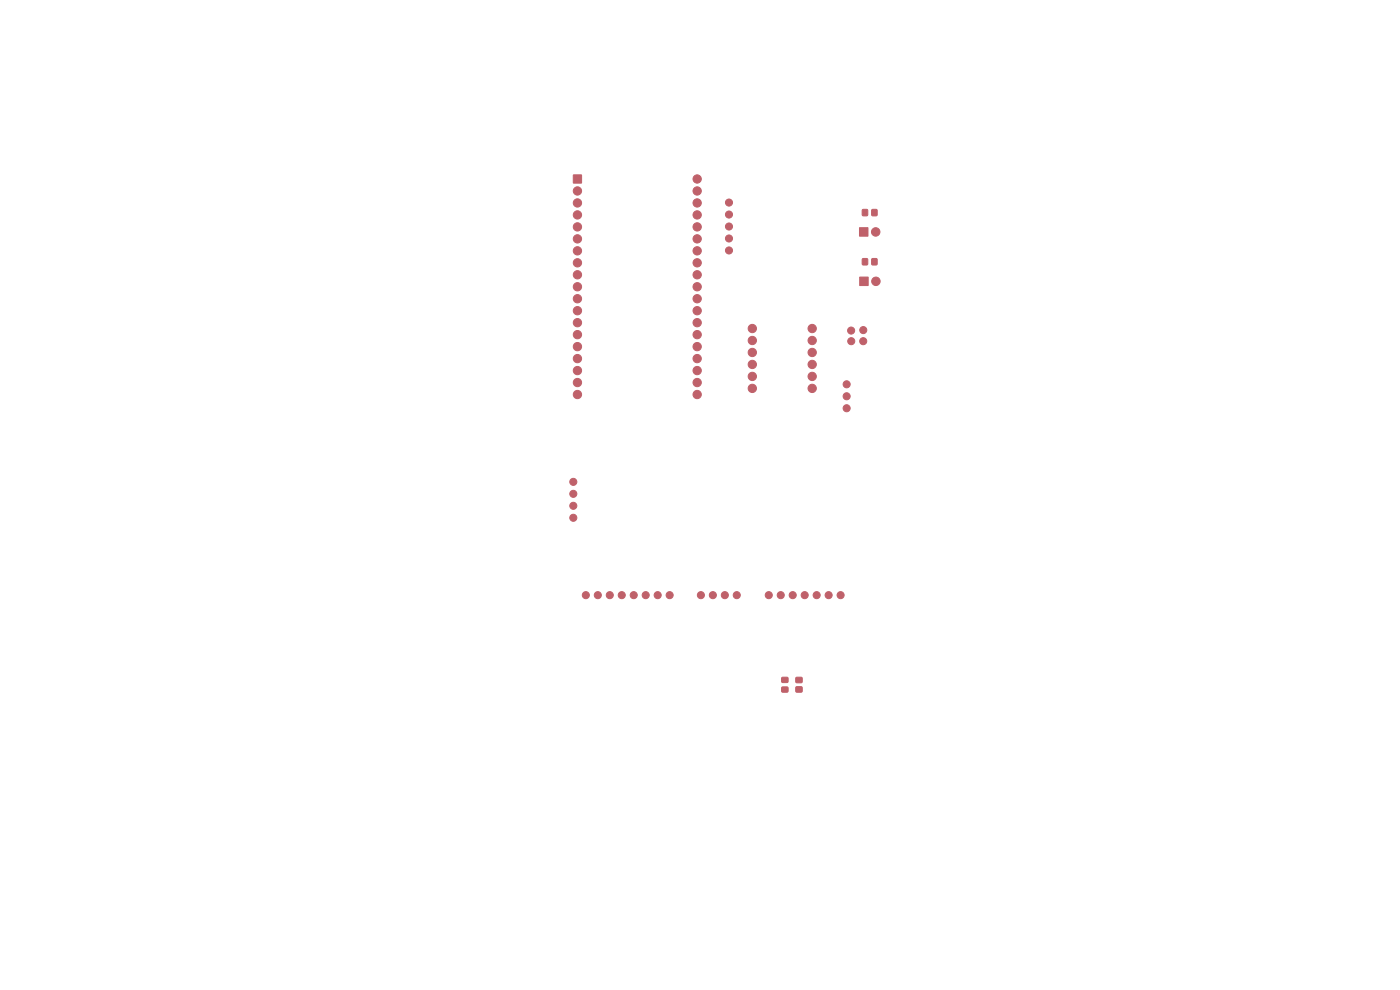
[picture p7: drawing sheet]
<svg xmlns="http://www.w3.org/2000/svg" width="297mm" height="210mm" viewBox="0 0 297 210" stroke-linecap="round" stroke-linejoin="round" font-family="sans-serif">
<g fill="#bf616a" stroke="#bf616a" stroke-width=".21">
<path d="M121.6 37.1h1.8v1.7h-1.8z"/>
<path d="M165.9 143.7h1.2v1h-1.2z"/>
<path d="M165.9 145.8h1.2v1h-1.2z"/>
<path d="M183 44.5h1v1.2h-1z"/>
<path d="M185 44.5h1v1.2h-1z"/>
<path d="M182.4 58.8h1.8v1.8h-1.8z"/>
<path d="M168.9 143.7h1.2v1.1h-1.2z"/>
<path d="M168.9 145.7h1.2v1.1h-1.2z"/>
<path d="M183 54.9h1v1.3h-1z"/>
<path d="M185 54.9h1v1.3h-1z"/>
<path d="M182.3 48.3h1.8v1.8h-1.8z"/>
<circle cx="124.3" cy="126.2" r=".75"/>
<circle cx="126.8" cy="126.2" r=".75"/>
<circle cx="129.4" cy="126.2" r=".75"/>
<circle cx="131.9" cy="126.2" r=".75"/>
<circle cx="134.4" cy="126.2" r=".75"/>
<circle cx="137" cy="126.2" r=".75"/>
<circle cx="139.5" cy="126.2" r=".75"/>
<circle cx="142.1" cy="126.2" r=".75"/>
<circle cx="148.7" cy="126.2" r=".75"/>
<circle cx="151.2" cy="126.2" r=".75"/>
<circle cx="153.8" cy="126.2" r=".75"/>
<circle cx="156.3" cy="126.2" r=".75"/>
<circle cx="122.5" cy="40.5" r=".88"/>
<circle cx="122.5" cy="43" r=".88"/>
<circle cx="122.5" cy="45.6" r=".88"/>
<circle cx="122.5" cy="48.1" r=".88"/>
<circle cx="122.5" cy="50.7" r=".88"/>
<circle cx="122.5" cy="53.2" r=".88"/>
<circle cx="122.5" cy="55.7" r=".88"/>
<circle cx="122.5" cy="58.3" r=".88"/>
<circle cx="122.5" cy="60.8" r=".88"/>
<circle cx="122.5" cy="63.4" r=".88"/>
<circle cx="122.5" cy="65.9" r=".88"/>
<circle cx="122.5" cy="68.4" r=".88"/>
<circle cx="122.5" cy="71" r=".88"/>
<circle cx="122.5" cy="73.5" r=".88"/>
<circle cx="122.5" cy="76.1" r=".88"/>
<circle cx="122.5" cy="78.6" r=".88"/>
<circle cx="122.5" cy="81.1" r=".88"/>
<circle cx="122.5" cy="83.7" r=".88"/>
<circle cx="147.9" cy="38" r=".88"/>
<circle cx="147.9" cy="40.5" r=".88"/>
<circle cx="147.9" cy="43" r=".88"/>
<circle cx="147.9" cy="45.6" r=".88"/>
<circle cx="147.9" cy="48.1" r=".88"/>
<circle cx="147.9" cy="50.7" r=".88"/>
<circle cx="147.9" cy="53.2" r=".88"/>
<circle cx="147.9" cy="55.7" r=".88"/>
<circle cx="147.9" cy="58.3" r=".88"/>
<circle cx="147.9" cy="60.8" r=".88"/>
<circle cx="147.9" cy="63.4" r=".88"/>
<circle cx="147.9" cy="65.9" r=".88"/>
<circle cx="147.9" cy="68.4" r=".88"/>
<circle cx="147.9" cy="71" r=".88"/>
<circle cx="147.9" cy="73.5" r=".88"/>
<circle cx="147.9" cy="76.1" r=".88"/>
<circle cx="147.9" cy="78.6" r=".88"/>
<circle cx="147.9" cy="81.1" r=".88"/>
<circle cx="147.9" cy="83.7" r=".88"/>
<circle cx="163.1" cy="126.2" r=".75"/>
<circle cx="165.6" cy="126.2" r=".75"/>
<circle cx="168.2" cy="126.2" r=".75"/>
<circle cx="170.7" cy="126.2" r=".75"/>
<circle cx="173.3" cy="126.2" r=".75"/>
<circle cx="175.8" cy="126.2" r=".75"/>
<circle cx="178.3" cy="126.2" r=".75"/>
<circle cx="159.6" cy="69.7" r=".88"/>
<circle cx="159.6" cy="72.2" r=".88"/>
<circle cx="159.6" cy="74.8" r=".88"/>
<circle cx="159.6" cy="77.3" r=".88"/>
<circle cx="159.6" cy="79.8" r=".88"/>
<circle cx="159.6" cy="82.4" r=".88"/>
<circle cx="172.3" cy="69.7" r=".88"/>
<circle cx="172.3" cy="72.2" r=".88"/>
<circle cx="172.3" cy="74.8" r=".88"/>
<circle cx="172.3" cy="77.3" r=".88"/>
<circle cx="172.3" cy="79.8" r=".88"/>
<circle cx="172.3" cy="82.4" r=".88"/>
<circle cx="121.6" cy="102.2" r=".75"/>
<circle cx="121.6" cy="104.8" r=".75"/>
<circle cx="121.6" cy="107.3" r=".75"/>
<circle cx="121.6" cy="109.8" r=".75"/>
<circle cx="185.8" cy="59.7" r=".9"/>
<circle cx="180.6" cy="72.4" r=".75"/>
<circle cx="180.6" cy="70.1" r=".75"/>
<circle cx="183.1" cy="70" r=".75"/>
<circle cx="183.1" cy="72.4" r=".75"/>
<circle cx="179.6" cy="86.6" r=".75"/>
<circle cx="179.6" cy="84.1" r=".75"/>
<circle cx="179.6" cy="81.5" r=".75"/>
<circle cx="185.8" cy="49.2" r=".9"/>
<circle cx="154.7" cy="43" r=".75"/>
<circle cx="154.7" cy="45.5" r=".75"/>
<circle cx="154.7" cy="48" r=".75"/>
<circle cx="154.7" cy="50.6" r=".75"/>
<circle cx="154.7" cy="53.1" r=".75"/>
</g>
</svg>
